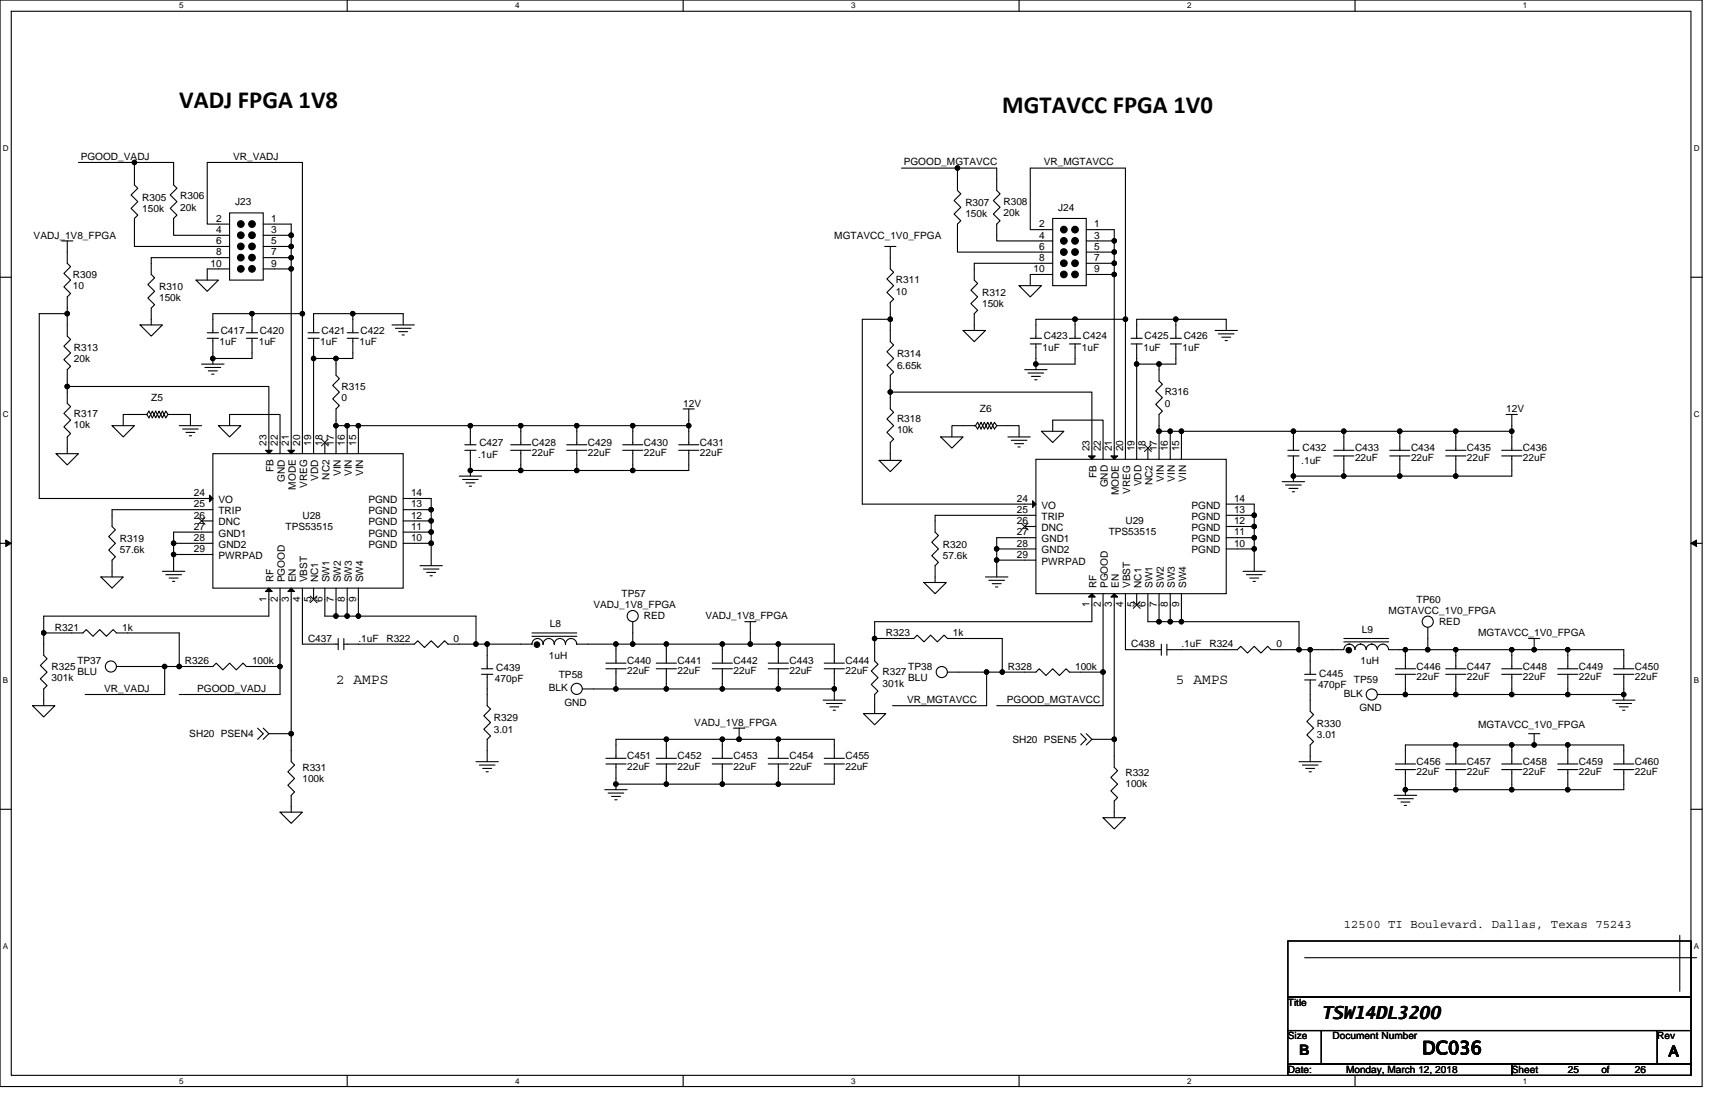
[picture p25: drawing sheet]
<svg xmlns="http://www.w3.org/2000/svg" width="432mm" height="279mm" viewBox="0 0 432 279" stroke-linecap="round" stroke-linejoin="round" font-family="sans-serif">
<defs><g id="words">
<g font-size="6.2">
<text x="45.1" y="27.1">VADJ FPGA 1V8</text>
<text x="252.3" y="28.5">MGTAVCC FPGA 1V0</text>
</g>
<g font-size="4.5">
<text x="332.7" y="256.5">TSW14DL3200</text>
<text x="358.1" y="265.3">DC036</text>
</g>
<g font-size="3.7">
<text x="84.6" y="172.1">2 AMPS</text>
<text x="296.1" y="172.1">5 AMPS</text>
<text x="327.1" y="265.6">B</text>
<text x="420.1" y="265.9">A</text>
</g>
<text font-size="3.1" x="338.3" y="233.7">12500 TI Boulevard. Dallas, Texas 75243</text>
<g font-size="2.5">
<text x="20.3" y="40.2">PGOOD_VADJ</text>
<text x="58.7" y="40.2">VR_VADJ</text>
<text x="227.5" y="41.6">PGOOD_MGTAVCC</text>
<text x="262.8" y="41.6">VR_MGTAVCC</text>
<text x="35.8" y="50.5">R305</text>
<text x="35.8" y="53.3">150k</text>
<text x="45.4" y="50.2">R306</text>
<text x="45.4" y="53">20k</text>
<text x="59.2" y="51.6">J23</text>
<text x="243.1" y="51.9">R307</text>
<text x="252.6" y="51.6">R308</text>
<text x="266.4" y="53">J24</text>
<text x="54.4" y="55.8">2</text>
<text x="54.4" y="58.6">4</text>
<text x="68.2" y="55.8">1</text>
<text x="68.2" y="58.6">3</text>
<text x="243.1" y="54.7">150k</text>
<text x="252.6" y="54.4">20k</text>
<text x="261.7" y="57.2">2</text>
<text x="275.5" y="57.2">1</text>
<text x="8.5" y="60">VADJ_1V8_FPGA</text>
<text x="54.4" y="61.4">6</text>
<text x="54.4" y="64.3">8</text>
<text x="68.2" y="61.4">5</text>
<text x="68.2" y="64.3">7</text>
<text x="210.1" y="60">MGTAVCC_1V0_FPGA</text>
<text x="261.7" y="60">4</text>
<text x="261.7" y="62.9">6</text>
<text x="261.7" y="65.7">8</text>
<text x="275.5" y="60">3</text>
<text x="275.5" y="62.9">5</text>
<text x="275.5" y="65.7">7</text>
<text x="18.4" y="69.9">R309</text>
<text x="53" y="67.1">10</text>
<text x="68.2" y="67.1">9</text>
<text x="225.6" y="71.3">R311</text>
<text x="260.2" y="68.5">10</text>
<text x="275.5" y="68.5">9</text>
<text x="18.4" y="72.7">10</text>
<text x="40" y="73">R310</text>
<text x="40" y="75.8">150k</text>
<text x="225.6" y="74.1">10</text>
<text x="247.3" y="74.4">R312</text>
<text x="247.3" y="77.3">150k</text>
<text x="18.6" y="88.2">R313</text>
<text x="55.3" y="86.8">1uF</text>
<text x="55.6" y="84">C417</text>
<text x="65.2" y="86.8">1uF</text>
<text x="65.4" y="84">C420</text>
<text x="80.6" y="86.8">1uF</text>
<text x="80.9" y="84">C421</text>
<text x="90.5" y="86.8">1uF</text>
<text x="90.8" y="84">C422</text>
<text x="225.8" y="89.9">R314</text>
<text x="262.5" y="88.2">1uF</text>
<text x="262.8" y="85.4">C423</text>
<text x="272.4" y="88.2">1uF</text>
<text x="272.6" y="85.4">C424</text>
<text x="287.9" y="88.2">1uF</text>
<text x="288.2" y="85.4">C425</text>
<text x="297.8" y="88.2">1uF</text>
<text x="298" y="85.4">C426</text>
<text x="18.6" y="91.1">20k</text>
<text x="225.8" y="92.8">6.65k</text>
<text x="38.1" y="100.9">Z5</text>
<text x="86" y="98.1">R315</text>
<text x="86" y="100.9">0</text>
<text x="293.2" y="99.5">R316</text>
<text x="18.6" y="104.9">R317</text>
<text x="18.6" y="107.7">10k</text>
<text x="172" y="102.3">12V</text>
<text x="225.8" y="106.3">R318</text>
<text x="246.7" y="103.8">Z6</text>
<text x="293.2" y="102.3">0</text>
<text x="379.2" y="103.8">12V</text>
<text x="67.1" y="112.2" transform="rotate(-90 67.1 112.2)">23</text>
<text x="69.9" y="112.2" transform="rotate(-90 69.9 112.2)">22</text>
<text x="72.7" y="112.2" transform="rotate(-90 72.7 112.2)">21</text>
<text x="75.5" y="112.2" transform="rotate(-90 75.5 112.2)">20</text>
<text x="78.4" y="112.2" transform="rotate(-90 78.4 112.2)">19</text>
<text x="81.2" y="112.2" transform="rotate(-90 81.2 112.2)">18</text>
<text x="84" y="112.2" transform="rotate(-90 84 112.2)">17</text>
<text x="86.8" y="112.2" transform="rotate(-90 86.8 112.2)">16</text>
<text x="89.6" y="112.2" transform="rotate(-90 89.6 112.2)">15</text>
<text x="120.7" y="112.2">C427</text>
<text x="133.9" y="112.2">C428</text>
<text x="148" y="112.2">C429</text>
<text x="162.1" y="112.2">C430</text>
<text x="176.2" y="112.2">C431</text>
<text x="225.8" y="109.1">10k</text>
<text x="274.3" y="113.6" transform="rotate(-90 274.3 113.6)">23</text>
<text x="277.1" y="113.6" transform="rotate(-90 277.1 113.6)">22</text>
<text x="280" y="113.6" transform="rotate(-90 280 113.6)">21</text>
<text x="282.8" y="113.6" transform="rotate(-90 282.8 113.6)">20</text>
<text x="285.6" y="113.6" transform="rotate(-90 285.6 113.6)">19</text>
<text x="288.4" y="113.6" transform="rotate(-90 288.4 113.6)">18</text>
<text x="291.2" y="113.6" transform="rotate(-90 291.2 113.6)">17</text>
<text x="294" y="113.6" transform="rotate(-90 294 113.6)">16</text>
<text x="296.9" y="113.6" transform="rotate(-90 296.9 113.6)">15</text>
<text x="327.9" y="113.6">C432</text>
<text x="341.2" y="113.6">C433</text>
<text x="355.3" y="113.6">C434</text>
<text x="369.4" y="113.6">C435</text>
<text x="383.5" y="113.6">C436</text>
<text x="68.9" y="118.9" transform="rotate(-90 68.9 118.9)">FB</text>
<text x="85.8" y="119.8" transform="rotate(-90 85.8 119.8)">VIN</text>
<text x="88.6" y="119.8" transform="rotate(-90 88.6 119.8)">VIN</text>
<text x="91.4" y="119.8" transform="rotate(-90 91.4 119.8)">VIN</text>
<text x="120.4" y="115.3">.1uF</text>
<text x="133.9" y="114.7">22uF</text>
<text x="148" y="114.7">22uF</text>
<text x="162.1" y="114.7">22uF</text>
<text x="176.2" y="114.7">22uF</text>
<text x="327.6" y="116.7">.1uF</text>
<text x="341.2" y="116.2">22uF</text>
<text x="355.3" y="116.2">22uF</text>
<text x="369.4" y="116.2">22uF</text>
<text x="383.5" y="116.2">22uF</text>
<text x="48.8" y="124.9">24</text>
<text x="71.7" y="121.3" transform="rotate(-90 71.7 121.3)">GND</text>
<text x="74.5" y="123.2" transform="rotate(-90 74.5 123.2)">MODE</text>
<text x="77.3" y="122.8" transform="rotate(-90 77.3 122.8)">VREG</text>
<text x="80.1" y="121" transform="rotate(-90 80.1 121)">VDD</text>
<text x="83" y="120.7" transform="rotate(-90 83 120.7)">NC2</text>
<text x="103.5" y="124.9">14</text>
<text x="276.1" y="120.3" transform="rotate(-90 276.1 120.3)">FB</text>
<text x="278.9" y="122.7" transform="rotate(-90 278.9 122.7)">GND</text>
<text x="281.7" y="124.7" transform="rotate(-90 281.7 124.7)">MODE</text>
<text x="284.5" y="124.2" transform="rotate(-90 284.5 124.2)">VREG</text>
<text x="287.4" y="122.4" transform="rotate(-90 287.4 122.4)">VDD</text>
<text x="290.2" y="122.1" transform="rotate(-90 290.2 122.1)">NC2</text>
<text x="293" y="121.3" transform="rotate(-90 293 121.3)">VIN</text>
<text x="295.8" y="121.3" transform="rotate(-90 295.8 121.3)">VIN</text>
<text x="298.6" y="121.3" transform="rotate(-90 298.6 121.3)">VIN</text>
<text x="48.8" y="127.7">25</text>
<text x="48.8" y="130.5">26</text>
<text x="55" y="126.6">VO</text>
<text x="55" y="129.4">TRIP</text>
<text x="76.1" y="130.5">U28</text>
<text x="92.8" y="129.4">PGND</text>
<text x="92.8" y="126.6">PGND</text>
<text x="103.5" y="130.5">12</text>
<text x="103.5" y="127.7">13</text>
<text x="256" y="126.3">24</text>
<text x="256" y="129.1">25</text>
<text x="256" y="131.9">26</text>
<text x="262.2" y="128">VO</text>
<text x="262.2" y="130.9">TRIP</text>
<text x="283.4" y="132">U29</text>
<text x="300" y="130.9">PGND</text>
<text x="300" y="128">PGND</text>
<text x="310.7" y="131.9">12</text>
<text x="310.7" y="129.1">13</text>
<text x="310.7" y="126.3">14</text>
<text x="30.2" y="136.5">R319</text>
<text x="48.8" y="133.4">27</text>
<text x="48.8" y="136.2">28</text>
<text x="55" y="132.3">DNC</text>
<text x="55" y="135.1">GND1</text>
<text x="55" y="137.9">GND2</text>
<text x="71.9" y="133.4">TPS53515</text>
<text x="92.8" y="137.9">PGND</text>
<text x="92.8" y="135.1">PGND</text>
<text x="92.8" y="132.3">PGND</text>
<text x="103.5" y="136.2">10</text>
<text x="103.5" y="133.4">11</text>
<text x="237.4" y="137.9">R320</text>
<text x="256" y="134.7">27</text>
<text x="256" y="137.6">28</text>
<text x="262.2" y="133.7">DNC</text>
<text x="262.2" y="136.5">GND1</text>
<text x="279.1" y="134.8">TPS53515</text>
<text x="300" y="136.5">PGND</text>
<text x="300" y="133.7">PGND</text>
<text x="310.7" y="137.6">10</text>
<text x="310.7" y="134.7">11</text>
<text x="30.2" y="139.3">57.6k</text>
<text x="48.8" y="139">29</text>
<text x="55" y="140.7">PWRPAD</text>
<text x="237.4" y="140.7">57.6k</text>
<text x="256" y="140.4">29</text>
<text x="262.2" y="139.3">GND2</text>
<text x="262.2" y="142.1">PWRPAD</text>
<text x="300" y="139.3">PGND</text>
<text x="68.9" y="146.6" transform="rotate(-90 68.9 146.6)">RF</text>
<text x="71.7" y="146.6" transform="rotate(-90 71.7 146.6)">PGOOD</text>
<text x="74.5" y="146.6" transform="rotate(-90 74.5 146.6)">EN</text>
<text x="77.3" y="146.6" transform="rotate(-90 77.3 146.6)">VBST</text>
<text x="80.1" y="146.6" transform="rotate(-90 80.1 146.6)">NC1</text>
<text x="83" y="146.6" transform="rotate(-90 83 146.6)">SW1</text>
<text x="85.8" y="146.6" transform="rotate(-90 85.8 146.6)">SW2</text>
<text x="88.6" y="146.6" transform="rotate(-90 88.6 146.6)">SW3</text>
<text x="91.4" y="146.6" transform="rotate(-90 91.4 146.6)">SW4</text>
<text x="276.1" y="148" transform="rotate(-90 276.1 148)">RF</text>
<text x="278.9" y="148" transform="rotate(-90 278.9 148)">PGOOD</text>
<text x="281.7" y="148" transform="rotate(-90 281.7 148)">EN</text>
<text x="284.5" y="148" transform="rotate(-90 284.5 148)">VBST</text>
<text x="287.4" y="148" transform="rotate(-90 287.4 148)">NC1</text>
<text x="290.2" y="148" transform="rotate(-90 290.2 148)">SW1</text>
<text x="293" y="148" transform="rotate(-90 293 148)">SW2</text>
<text x="295.8" y="148" transform="rotate(-90 295.8 148)">SW3</text>
<text x="298.6" y="148" transform="rotate(-90 298.6 148)">SW4</text>
<text x="67.1" y="151.4" transform="rotate(-90 67.1 151.4)">1</text>
<text x="69.9" y="151.4" transform="rotate(-90 69.9 151.4)">2</text>
<text x="72.7" y="151.4" transform="rotate(-90 72.7 151.4)">3</text>
<text x="75.5" y="151.4" transform="rotate(-90 75.5 151.4)">4</text>
<text x="78.4" y="151.4" transform="rotate(-90 78.4 151.4)">5</text>
<text x="81.2" y="151.4" transform="rotate(-90 81.2 151.4)">6</text>
<text x="84" y="151.4" transform="rotate(-90 84 151.4)">7</text>
<text x="86.8" y="151.4" transform="rotate(-90 86.8 151.4)">8</text>
<text x="89.6" y="151.4" transform="rotate(-90 89.6 151.4)">9</text>
<text x="149.4" y="153.1">VADJ_1V8_FPGA</text>
<text x="156.5" y="150.3">TP57</text>
<text x="162.1" y="155.9">RED</text>
<text x="177.6" y="155.9">VADJ_1V8_FPGA</text>
<text x="274.3" y="152.8" transform="rotate(-90 274.3 152.8)">1</text>
<text x="277.1" y="152.8" transform="rotate(-90 277.1 152.8)">2</text>
<text x="280" y="152.8" transform="rotate(-90 280 152.8)">3</text>
<text x="282.8" y="152.8" transform="rotate(-90 282.8 152.8)">4</text>
<text x="285.6" y="152.8" transform="rotate(-90 285.6 152.8)">5</text>
<text x="288.4" y="152.8" transform="rotate(-90 288.4 152.8)">6</text>
<text x="291.2" y="152.8" transform="rotate(-90 291.2 152.8)">7</text>
<text x="294" y="152.8" transform="rotate(-90 294 152.8)">8</text>
<text x="296.9" y="152.8" transform="rotate(-90 296.9 152.8)">9</text>
<text x="349.6" y="154.5">MGTAVCC_1V0_FPGA</text>
<text x="356.7" y="151.7">TP60</text>
<text x="13.8" y="158.7">R321</text>
<text x="30.8" y="158.7">1k</text>
<text x="77.6" y="161.6">C437</text>
<text x="90.2" y="161.6">.1uF</text>
<text x="97.3" y="161.6">R322</text>
<text x="114.2" y="161.6">0</text>
<text x="138.5" y="157.9">L8</text>
<text x="223" y="160.1">R323</text>
<text x="239.9" y="160.1">1k</text>
<text x="342.9" y="159.3">L9</text>
<text x="362.3" y="157.3">RED</text>
<text x="372.2" y="160.1">MGTAVCC_1V0_FPGA</text>
<text x="19.5" y="167.2">TP37</text>
<text x="46.5" y="167.2">R326</text>
<text x="63.5" y="167.2">100k</text>
<text x="138.2" y="165.8">1uH</text>
<text x="157.9" y="167.2">C440</text>
<text x="170.6" y="167.2">C441</text>
<text x="184.7" y="167.2">C442</text>
<text x="198.8" y="167.2">C443</text>
<text x="212.9" y="167.2">C444</text>
<text x="284.8" y="163">C438</text>
<text x="297.5" y="163">.1uF</text>
<text x="304.5" y="163">R324</text>
<text x="321.4" y="163">0</text>
<text x="342.6" y="167.2">1uH</text>
<text x="13" y="168.6">R325</text>
<text x="13" y="171.4">301k</text>
<text x="19.5" y="170">BLU</text>
<text x="124.6" y="171.7">470pF</text>
<text x="124.9" y="168.9">C439</text>
<text x="138.2" y="174">BLK</text>
<text x="140.7" y="170.6">TP58</text>
<text x="157.9" y="169.7">22uF</text>
<text x="170.6" y="169.7">22uF</text>
<text x="184.7" y="169.7">22uF</text>
<text x="198.8" y="169.7">22uF</text>
<text x="212.9" y="169.7">22uF</text>
<text x="222.2" y="170">R327</text>
<text x="222.2" y="172.8">301k</text>
<text x="228.7" y="168.6">TP38</text>
<text x="228.7" y="171.4">BLU</text>
<text x="253.8" y="168.6">R328</text>
<text x="270.7" y="168.6">100k</text>
<text x="331.9" y="173.1">470pF</text>
<text x="332.1" y="170.3">C445</text>
<text x="340.9" y="172">TP59</text>
<text x="356.7" y="168.6">C446</text>
<text x="356.7" y="171.1">22uF</text>
<text x="369.4" y="168.6">C447</text>
<text x="369.4" y="171.1">22uF</text>
<text x="383.5" y="168.6">C448</text>
<text x="383.5" y="171.1">22uF</text>
<text x="397.6" y="168.6">C449</text>
<text x="397.6" y="171.1">22uF</text>
<text x="411.6" y="168.6">C450</text>
<text x="411.6" y="171.1">22uF</text>
<text x="26.2" y="174.1">VR_VADJ</text>
<text x="49.6" y="174.1">PGOOD_VADJ</text>
<text x="142.1" y="177.6">GND</text>
<text x="228.4" y="177">VR_MGTAVCC</text>
<text x="253.5" y="177">PGOOD_MGTAVCC</text>
<text x="338.3" y="175.4">BLK</text>
<text x="342.3" y="179">GND</text>
<text x="47.7" y="185.5">SH20 PSEN4</text>
<text x="124.4" y="181.6">R329</text>
<text x="124.4" y="184.4">3.01</text>
<text x="174.8" y="182.7">VADJ_1V8_FPGA</text>
<text x="331.6" y="183">R330</text>
<text x="331.6" y="185.8">3.01</text>
<text x="372.2" y="183.3">MGTAVCC_1V0_FPGA</text>
<text x="157.9" y="191.2">C451</text>
<text x="170.6" y="191.2">C452</text>
<text x="184.7" y="191.2">C453</text>
<text x="198.8" y="191.2">C454</text>
<text x="212.9" y="191.2">C455</text>
<text x="254.9" y="186.9">SH20 PSEN5</text>
<text x="76.1" y="194">R331</text>
<text x="76.1" y="196.8">100k</text>
<text x="157.9" y="193.7">22uF</text>
<text x="170.6" y="193.7">22uF</text>
<text x="184.7" y="193.7">22uF</text>
<text x="198.8" y="193.7">22uF</text>
<text x="212.9" y="193.7">22uF</text>
<text x="283.4" y="195.4">R332</text>
<text x="356.7" y="192.6">C456</text>
<text x="356.7" y="195.1">22uF</text>
<text x="369.4" y="192.6">C457</text>
<text x="369.4" y="195.1">22uF</text>
<text x="383.5" y="192.6">C458</text>
<text x="383.5" y="195.1">22uF</text>
<text x="397.6" y="192.6">C459</text>
<text x="397.6" y="195.1">22uF</text>
<text x="411.6" y="192.6">C460</text>
<text x="411.6" y="195.1">22uF</text>
<text x="283.4" y="198.2">100k</text>
<text x="324.3" y="253.2">Title</text>
<text x="324.3" y="261.6">Size</text>
<text x="335.5" y="261.6">Document Number</text>
<text x="417.3" y="261.6">Rev</text>
<text x="324.3" y="270.1">Date:</text>
<text x="338.9" y="270.1">Monday, March 12, 2018</text>
<text x="380.6" y="270.1">Sheet</text>
<text x="394.7" y="270.1">25</text>
<text x="403.2" y="270.1">of</text>
<text x="411.6" y="270.1">26</text>
</g>
<g font-size="2">
<text x="45.1" y="2.1">5</text>
<text x="129.7" y="2.1">4</text>
<text x="214.3" y="2.1">3</text>
<text x="298.9" y="2.1">2</text>
<text x="383.5" y="2.1">1</text>
<text x=".7" y="38.1">D</text>
<text x="426.5" y="38.1">D</text>
<text x=".7" y="105.1">C</text>
<text x="426.5" y="105.1">C</text>
<text x=".7" y="172">B</text>
<text x="426.5" y="172">B</text>
<text x=".7" y="239">A</text>
<text x="426.5" y="239">A</text>
<text x="45.1" y="272.8">5</text>
<text x="129.7" y="272.8">4</text>
<text x="214.3" y="272.8">3</text>
<text x="298.9" y="272.8">2</text>
<text x="383.5" y="272.8">1</text>
</g>
</g></defs>
<path d="M0 0h428.6v273.5h-428.6zM2.8 2.8h422.9v267.9h-422.9z" fill="none" stroke="#000" stroke-width=".28"/>
<g fill="#fff">
<path d="M45.1 .3h1.1v2.3h-1.1z"/>
<path d="M45.1 271h1.1v2.2h-1.1z"/>
</g>
<path d="M87.4 0v2.8M87.4 270.7v2.8" fill="none" stroke="#000" stroke-width=".28"/>
<g fill="#fff">
<path d="M129.7 .3h1.1v2.3h-1.1z"/>
<path d="M129.7 271h1.1v2.2h-1.1z"/>
</g>
<path d="M172 0v2.8M172 270.7v2.8" fill="none" stroke="#000" stroke-width=".28"/>
<g fill="#fff">
<path d="M214.3 .3h1.1v2.3h-1.1z"/>
<path d="M214.3 271h1.1v2.2h-1.1z"/>
</g>
<path d="M256.6 0v2.8M256.6 270.7v2.8" fill="none" stroke="#000" stroke-width=".28"/>
<g fill="#fff">
<path d="M298.9 .3h1.1v2.3h-1.1z"/>
<path d="M298.9 271h1.1v2.2h-1.1z"/>
</g>
<path d="M341.2 0v2.8M341.2 270.7v2.8" fill="none" stroke="#000" stroke-width=".28"/>
<g fill="#fff">
<path d="M383.5 .3h1.1v2.3h-1.1z"/>
<path d="M383.5 271h1.1v2.2h-1.1z"/>
<path d="M.7 36.3h1.5v2.3h-1.5z"/>
<path d="M426.5 36.3h1.4v2.3h-1.4z"/>
<path d="M.7 103.3h1.5v2.2h-1.5z"/>
<path d="M426.5 103.3h1.4v2.2h-1.4z"/>
</g>
<path d="M0 69.8h2.8M425.7 69.8h2.9" fill="none" stroke="#000" stroke-width=".28"/>
<g fill="#fff">
<path d="M.7 170.2h1.4v2.3h-1.4z"/>
<path d="M426.5 170.2h1.3v2.3h-1.3z"/>
</g>
<path d="M0 136.8h2.8M425.7 136.8h2.9" fill="none" stroke="#000" stroke-width=".28"/>
<path d="M1.4 135.9l1.4 .9-1.4 .8zM425.7 136.8l1.4-.9v1.7z" fill="#000" stroke="#000" stroke-width=".25"/>
<g fill="#fff">
<path d="M.7 237.2h1.4v2.2h-1.4z"/>
<path d="M426.4 237.2h1.4v2.2h-1.4z"/>
</g>
<g fill="none" stroke="#000" stroke-width=".28">
<path d="M19.7 40.9h14.1v5.6l.9 .9-1.7 1.7 1.7 1.7-1.7 1.7 1.7 1.6-.9 .9v7h24M33.8 40.9h9.9v5.6l.9 .9-1.7 1.7 1.7 1.7-1.7 1.7 1.7 1.6-.9 .9v4.2h14.1M57.8 53.6h8.5v16.9h-8.5zM57.8 56.4h-5.6v-15.5h23.9v38.1M66.3 56.4h7v2.8M73.3 59.2h-7M73.3 59.2v2.8M227 42.3h14.1v5.6l.8 .9-1.7 1.7 1.7 1.7-1.7 1.7 1.7 1.7-.8 .8v7.1h23.9M241.1 42.3h9.9v5.6l.8 .9-1.7 1.7 1.7 1.7-1.7 1.7 1.7 1.7-.8 .8v4.2h14M265 55h8.5v16.9h-8.5zM265 57.8h-5.6v-15.5h24v38.1M273.5 57.8h7v2.8"/>
<path d="M15.5 60.6h2.9M16.9 79v5.6l.9 .8-1.7 1.7 1.7 1.7-1.7 1.7 1.7 1.7-.9 .8v4.3M16.9 60.6v5.7l.9 .8-1.7 1.7 1.7 1.7-1.7 1.7 1.7 1.7-.9 .8v4.3M16.9 79h-7v46.5h43.7M49.4 70.5h5.6l-2.8 2.8zM57.8 67.7h-5.6v2.8M57.8 64.9h-19.7v4.2l.8 .8-1.7 1.7 1.7 1.7-1.7 1.7 1.7 1.7-.8 .9v4.2M63.5 79h-9.9v4.8M63.5 79v4.8M63.5 79h12.6M66.3 62h7M73.3 64.9v2.8"/>
<path d="M73.3 62v2.9M73.3 67.7v46.5M73.3 67.7h-7M73.3 64.9h-7M76.1 79v35.2M88.8 79h-9.8v4.8M88.8 79v4.8M88.8 79h12.7v2.8M222.8 62h2.8M224.2 62v5.7l.8 .8-1.7 1.7 1.7 1.7-1.7 1.7 1.7 1.7-.8 .8v4.3M256.6 71.9h5.6l-2.8 2.8zM265 69.1h-5.6v2.8"/>
<path d="M265 66.3h-19.7v4.2l.8 .9-1.6 1.6 1.6 1.7-1.6 1.7 1.6 1.7-.8 .9v4.2M273.5 69.1h7M273.5 66.3h7M273.5 60.6h7M280.5 66.3v2.8M280.5 63.5h-7M280.5 63.5v2.8M280.5 60.6v2.9M280.5 69.1v46.5M16.9 97.3v4.2l.9 .9-1.7 1.7 1.7 1.6-1.7 1.7 1.7 1.7-.9 .9v4.2M16.9 97.3h50.8v16.9M35.3 81.8h5.6l-2.8 2.8z"/>
<path d="M50.8 91.7h5.6M51.6 92.5h4M52.2 83.8h2.8M52.2 85.2h2.8M52.5 93.3h2.2M53.3 94.2h.6M53.6 85.2v5M53.6 90.2v1.5M62 83.8h2.9M62 85.2h2.9M63.5 85.2v5h-9.9M77.6 83.8h2.8"/>
<path d="M77.6 85.2h2.8M79 90.2v24M79 90.2h5.6M79 85.2v5M84.6 90.2v4.3l.8 .8-1.6 1.7 1.6 1.7-1.6 1.7 1.6 1.7-.8 .8v4.2M87.4 83.8h2.8M87.4 85.2h2.8M88.8 85.2v5h-4.2M98.7 81.8h5.6M99.5 82.6h4M100.4 83.5h2.2M101.2 84.3h.6"/>
<path d="M224.2 80.4v5.6l.8 .8-1.7 1.7 1.7 1.7-1.7 1.7 1.7 1.7-.8 .9v4.2M224.2 98.7v4.2l.8 .9-1.7 1.7 1.7 1.6-1.7 1.7 1.7 1.7-.8 .9v4.5M224.2 80.4h-7.1v46.5h43.7M224.2 98.7h50.7v16.9M242.5 83.2h5.6l-2.8 2.8zM258 93h5.6M258.8 93.9h4M259.4 85.2h2.8M259.4 86.6h2.8M259.7 94.7h2.2M260.5 95.6h.6M260.8 86.6v5.1"/>
<path d="M260.8 91.7v1.3M269.3 85.2h2.8M269.3 86.6h2.8M270.7 86.6v5.1h-9.9M270.7 80.4h-9.9v4.8M270.7 80.4v4.8M270.7 80.4h12.7M283.4 80.4v35.2M284.8 85.2h2.8M284.8 86.6h2.8M286.2 86.6v5.1M286.2 91.7v23.9"/>
<path d="M286.2 91.7h5.6M291.8 91.7v4.2l.9 .8-1.7 1.7 1.7 1.7-1.7 1.7 1.7 1.7-.9 .8v4.3M294.6 85.2h2.9M294.6 86.6h2.9M296.1 80.4h-9.9v4.8M296.1 86.6v5.1h-4.3M296.1 80.4v4.8M296.1 80.4h12.6v2.8M305.9 83.2h5.7M306.8 84h3.9M307.6 84.9h2.3M308.5 85.7h.5"/>
<path d="M14.1 114.2h5.6l-2.8 2.8zM28.2 107.1h5.6l-2.8 2.9zM37 104.3h-6v2.8M42.3 104.3h5.6v2.8M42.3 104.3l-.6-.8-.8 1.7-.9-1.7-.8 1.7-.8-1.7-.9 1.7-.5-.9M42.3 104.3l-.6 .9-.8-1.7-.9 1.7-.8-1.7-.8 1.7-.9-1.7-.5 .8M45.1 107.1h5.7M46 108h3.9M46.8 108.8h2.3M47.7 109.7h.5M53.6 114.2h47.9v33.8h-47.9zM55 107.1h5.6l-2.8 2.9z"/>
<path d="M57.8 107.1v-2.8h12.7v9.9M81.8 111.4v2.8M84.6 107.1h2.8M84.6 107.1v7.1M87.4 107.1h2.8M87.4 107.1v7.1M90.2 107.1v7.1M90.2 107.1h28.2M115.6 119.8h5.6M117 112h2.8M117 113.3h2.8M118.4 118.4h12.7"/>
<path d="M118.4 107.1h12.7M118.4 113.3v5.1M118.4 118.4v1.4M118.4 107.1v4.9M128.6 113.3h5M128.6 112h5M131.1 118.4h14.1M131.1 107.1h14.1M131.1 113.3v5.1M131.1 107.1v4.9M142.7 113.3h5M142.7 112h5"/>
<path d="M145.2 118.4h14.1M145.2 107.1h14.1M145.2 113.3v5.1M145.2 107.1v4.9M156.8 113.3h5M156.8 112h5M159.3 107.1h14.1M159.3 113.3v5.1M159.3 107.1v4.9M170.9 113.3h5M170.9 112h5M172 102.9h2.8"/>
<path d="M173.4 102.9v4.2M173.4 107.1v4.9M173.4 113.3v5.1h-14.1M221.3 115.9h5.7l-2.8 2.8zM236.9 110h5.6l-2.8 2.8zM245.6 107.1h-5.9v2.9M251 107.1h5.6v2.9M251 107.1l-.6-.8-.9 1.7-.8-1.7-.9 1.7-.8-1.7-.9 1.7-.5-.9M251 107.1l-.6 .9-.9-1.7-.8 1.7-.9-1.7-.8 1.7-.9-1.7-.5 .8M253.8 110h5.6M254.6 110.8h4M255.5 111.7h2.2"/>
<path d="M256.3 112.5h.6M260.8 115.6h47.9v33.8h-47.9zM262.2 108.6h5.7l-2.9 2.8zM265 108.6v-2.9h12.7v9.9M289 112.8v2.8M291.8 108.6h2.8M291.8 108.6v7M294.6 108.6h2.9M294.6 108.6v7M297.5 108.6h28.1M297.5 108.6v7M324.3 113.3h2.8"/>
<path d="M324.3 114.8h2.8M325.6 119.8h12.7M325.6 119.8v1.4M325.6 108.6v4.7M325.6 108.6h12.7M325.6 114.8v5M335.8 114.8h5.1M335.8 113.3h5.1M338.3 119.8h14.1M338.3 114.8v5M338.3 108.6v4.7M338.3 108.6h14.1"/>
<path d="M349.9 114.8h5.1M349.9 113.3h5.1M352.4 114.8v5M352.4 108.6v4.7M352.4 119.8h14.1M352.4 108.6h14.1M364 114.8h5.1M364 113.3h5.1M366.5 108.6h14.1M366.5 114.8v5M366.5 108.6v4.7M378.1 114.8h5.1"/>
<path d="M378.1 113.3h5.1M379.2 104.3h2.8M380.6 114.8v5h-14.1M380.6 108.6v4.7M380.6 104.3v4.3M43.7 136.8h9.9M43.7 139.6h9.9M43.7 136.8v2.8M43.7 139.6v4.2M50.8 131.1h2.8M53.6 133.9h-9.9v2.9M53.6 128.3h-25.4v4.2l.9 .9-1.7 1.7 1.7 1.7-1.7 1.7 1.7 1.6-.9 .9v4.2"/>
<path d="M101.5 125.5h7.1v2.8M101.5 128.3h7.1M101.5 131.1h7.1M101.5 133.9h7.1M101.5 136.8h7.1M108.6 128.3v2.8M108.6 131.1v2.8M108.6 133.9v2.9M108.6 136.8v5.6M116.5 120.7h3.9M117.3 121.5h2.2M118.2 122.4h.5"/>
<path d="M251 138.2v2.8M258 132.5h2.8M260.8 135.3h-9.8v2.9M260.8 138.2h-9.8M260.8 129.7h-25.4v4.2l.9 .9-1.7 1.7 1.7 1.7-1.7 1.7 1.7 1.6-.9 .9v4.2M308.7 126.9h7.1v2.8M308.7 132.5h7.1M308.7 135.3h7.1M308.7 138.2h7.1M315.8 129.7h-7.1M315.8 129.7v2.8M315.8 132.5v2.8"/>
<path d="M315.8 135.3v2.9M315.8 138.2v5.6M322.8 121.2h5.7M323.7 122.1h3.9M324.5 122.9h2.3M325.4 123.8h.5M11 159.3h9.9l.8-.8 1.7 1.7 1.7-1.7 1.7 1.7 1.7-1.7 .8 .8h15.8v8.5M11 159.3v5.7l.9 .8-1.7 1.7 1.7 1.7-1.7 1.7 1.7 1.7-.9 .8v4.2M25.4 145.2h5.6l-2.8 2.8zM40.9 143.8h5.6M41.7 144.7h4M42.6 145.5h2.3"/>
<path d="M43.4 146.3h.6M67.7 148v7.1h-56.7v4.2M70.5 148v19.8M73.3 148v36.7M76.1 148v14.1h9.1M79 148v2.9M81.8 148v7.1h2.8M84.6 155.1h2.8M84.6 148v7.1M87.4 155.1h2.8M87.4 148v7.1M90.2 155.1h29.6v7"/>
<path d="M90.2 148v7.1M105.7 142.4h5.7M106.6 143.2h3.9M107.4 144.1h2.3M108.3 144.9h.5M133.9 159.3h11.3M159.3 156.5v5.6M187.5 156.5h2.8M188.9 156.5v5.6M232.6 146.6h5.7l-2.9 2.8zM248.1 145.2h5.7M249 146.1h3.9"/>
<path d="M249.8 146.9h2.3M250.7 147.7h.5M251 141h9.8M251 141v4.2M274.9 149.4v7.1h-54.7v4.2M277.7 149.4v19.8M280.5 149.4v36.7M283.4 149.4v14.1h9M286.2 149.4v2.9M289 149.4v7.1h2.8M291.8 156.5h2.8M291.8 149.4v7.1"/>
<path d="M294.6 156.5h2.9M294.6 149.4v7.1M297.5 156.5h29.6v7M297.5 149.4v7.1M313 143.8h5.6M313.8 144.7h4M314.7 145.5h2.2M315.5 146.3h.6M359.5 157.9v5.6M8.2 177.6h5.6l-2.8 2.9zM29.3 167.8h12.2M41.5 167.8v7h-20.1"/>
<path d="M41.5 167.8h3.6M45.1 167.8h8.5l.8-.9 1.7 1.7 1.7-1.7 1.7 1.7 1.7-1.7 .8 .9h8.5M70.5 167.8v7h-25.4M85.2 160.7v2.8M86.6 160.7v2.8M119.8 162.1h-7l-.8-.8-1.7 1.7-1.7-1.7-1.7 1.7-1.7-1.7-.9 .8h-17.7M119.8 162.1h2.9M121.2 168.3h2.9M121.2 169.7h2.9M122.7 169.7v7.9l.8 .9-1.7 1.7 1.7 1.7-1.7 1.7 1.7 1.7-.8 .8v5.6M122.7 162.1v6.2M133.9 160.2h11.3"/>
<path d="M136.7 162.1a1.4 1.4 0 0 0-1.4-1.4 1.38 1.38 0 0 0-1.4 1.4h-11.2M136.8 162.1a1.38 1.38 0 0 1 1.4-1.4 1.4 1.4 0 0 1 1.4 1.4 1.38 1.38 0 0 1 1.4-1.4 1.4 1.4 0 0 1 1.4 1.4 1.42 1.42 0 0 1 1.4-1.4 1.42 1.42 0 0 1 1.4 1.4h9.9M146.6 173.4h8.5M152.5 168.3h5.1M152.5 166.9h5.1M155.1 168.3v5.1M155.1 173.4h12.7M155.1 162.1h4.2M155.1 162.1v4.8M159.3 162.1h8.5M165.2 168.3h5.1M165.2 166.9h5.1"/>
<path d="M167.8 168.3v5.1M167.8 162.1h14.1M167.8 173.4h14.1M167.8 162.1v4.8M179.3 168.3h5.1M179.3 166.9h5.1M181.9 162.1v4.8M181.9 168.3v5.1M181.9 162.1h7M181.9 173.4h14.1M188.9 162.1h7.1M193.4 168.3h5.1"/>
<path d="M193.4 166.9h5.1M196 168.3v5.1M196 162.1h14.1v4.8M196 162.1v4.8M196 173.4h14.1M207.2 176.2h5.7M207.5 168.3h5.1M207.5 166.9h5.1M208.1 177.1h3.9M208.9 177.9h2.3M209.8 178.8h.6M210.1 168.3v5.1"/>
<path d="M210.1 173.4v2.8M217.4 179.6h5.6l-2.8 2.8zM220.2 160.7h9.9l.8-.8 1.7 1.7 1.7-1.7 1.7 1.7 1.7-1.7 .8 .8h13.8v8.5M220.2 160.7v5.7l.9 .8-1.7 1.7 1.7 1.7-1.7 1.7 1.7 1.7-.9 .8v4.8M238.5 169.2h9.9M248.4 169.2v8.4h-23.7M248.4 169.2h3.9M252.3 169.2h8.5l.9-.9 1.7 1.7 1.6-1.7 1.7 1.7 1.7-1.7 .9 .9h8.4M277.7 169.2v8.4h-26.7M292.4 162.1v2.9M293.8 162.1v2.9M293.8 163.5h17.8l.8-.8 1.7 1.7 1.7-1.7 1.7 1.7 1.7-1.7 .8 .8h7.1"/>
<path d="M327.1 163.5h2.8M328.5 169.7h2.8M328.5 171.2h2.8M329.9 171.2v7.8l.8 .9-1.7 1.7 1.7 1.7-1.7 1.7 1.7 1.7-.8 .8v4.2M329.9 163.5v6.2M338.3 161.6h11.3M338.3 160.7h11.3M344 163.5a1.41 1.41 0 0 0-1.4-1.4 1.41 1.41 0 0 0-1.5 1.4 1.4 1.4 0 0 0-1.4-1.4 1.37 1.37 0 0 0-1.4 1.4h-8.4M344 163.5a1.38 1.38 0 0 1 1.4-1.4 1.4 1.4 0 0 1 1.4 1.4M346.8 174.8h7M349.6 163.5a1.41 1.41 0 0 0-1.4-1.4 1.41 1.41 0 0 0-1.4 1.4M349.6 163.5h4.2"/>
<path d="M351.3 169.7h5.1M351.3 168.3h5.1M353.8 169.7v5.1M353.8 163.5h5.7M353.8 163.5v4.8M353.8 174.8h12.7M359.5 163.5h7M364 169.7h5.1M364 168.3h5.1M366.5 163.5h14.1M366.5 174.8h14.1M366.5 169.7v5.1"/>
<path d="M366.5 163.5v4.8M378.1 169.7h5.1M378.1 168.3h5.1M380.6 163.5h5.7M380.6 163.5v4.8M380.6 174.8h14.1M380.6 169.7v5.1M384.9 160.7h2.8M386.3 163.5h8.4M386.3 160.7v2.8M392.2 169.7h5.1M392.2 168.3h5.1"/>
<path d="M394.7 169.7v5.1M394.7 163.5h14.1v4.8M394.7 174.8h14.1M394.7 163.5v4.8M406 176.2h5.6M406.3 169.7h5.1M406.3 168.3h5.1M406.9 177.1h3.9M407.7 177.9h2.3M408.5 178.8h.6M408.8 169.7v5.1M408.8 174.8v1.4"/>
<path d="M64.9 183.3l1.4 1.4-1.4 1.4M66.3 183.3l1.4 1.4M67.7 184.7h5.6M67.7 184.7l-1.4 1.4M73.3 184.7v7l.9 .9-1.7 1.7 1.7 1.7-1.7 1.7 1.7 1.6-.9 .9v4.2M119.8 191.7h5.7M120.7 192.6h3.9M121.5 193.4h2.3M122.4 194.3h.5M152.3 198.8h5.6M152.5 192.3h5.1M152.5 190.9h5.1"/>
<path d="M153.1 199.6h4M155.1 197.4v1.4M155.1 197.4h12.7M155.1 192.3v5.1M165.2 192.3h5.1M165.2 190.9h5.1M167.8 192.3v5.1M167.8 186.1h-12.7v4.8M167.8 186.1h14.1M167.8 186.1v4.8M167.8 197.4h14.1M179.3 192.3h5.1"/>
<path d="M179.3 190.9h5.1M181.9 192.3v5.1M181.9 186.1v4.8M181.9 186.1h4.2M181.9 197.4h14.1M184.7 183.3h2.8M186.1 186.1h9.9M186.1 183.3v2.8M193.4 192.3h5.1M193.4 190.9h5.1M196 192.3v5.1M196 186.1h14.1v4.8"/>
<path d="M196 186.1v4.8M207.5 192.3h5.1M207.5 190.9h5.1M210.1 192.3v5.1h-14.1M272.1 184.7l1.4 1.4-1.4 1.4M273.5 184.7l1.4 1.4M274.9 186.1h5.6M274.9 186.1l-1.4 1.4M280.5 186.1v7l.9 .9-1.7 1.7 1.7 1.7-1.7 1.7 1.7 1.7-.9 .8v4.2M327.1 191.7h5.6M327.9 192.6h4M328.8 193.4h2.2"/>
<path d="M329.6 194.3h.6M351.3 193.7h5.1M351.3 192.3h5.1M353.8 193.7v5.1M353.8 198.8h12.7M353.8 198.8v1.4M364 193.7h5.1M364 192.3h5.1M366.5 198.8h14.1M366.5 187.5h14.1M366.5 193.7v5.1M366.5 187.5v4.8"/>
<path d="M366.5 187.5h-12.7v4.8M378.1 193.7h5.1M378.1 192.3h5.1M380.6 198.8h14.1M380.6 193.7v5.1M380.6 187.5h5.7M380.6 187.5v4.8M384.9 184.7h2.8M386.3 187.5h8.4M386.3 184.7v2.8M392.2 193.7h5.1M392.2 192.3h5.1"/>
<path d="M394.7 193.7v5.1M394.7 187.5h14.1v4.8M394.7 187.5v4.8M406.3 193.7h5.1M406.3 192.3h5.1M408.8 193.7v5.1h-14.1M0 203.7h2.8M70.5 204.4h5.6l-2.8 2.8zM154 200.5h2.2M154.8 201.3h.6M277.7 205.8h5.7l-2.9 2.9zM351 200.2h5.7"/>
<path d="M351.9 201h3.9M352.7 201.9h2.3M353.6 202.7h.5M425.7 203.7h2.9M324.3 236.9h101.4v14.1h-101.4zM422.9 235.4v14.1M324.3 251h101.4v8.4h-101.4zM324.3 259.4h8.4v8.5h-8.4zM328.5 241.1h98.7M332.7 259.4h84.6v8.5h-84.6zM417.3 259.4h8.4v8.5h-8.4zM324.3 267.9h56.3v2.8h-56.3z"/>
<path d="M380.6 267.9h45.1v2.8h-45.1z"/>
<circle cx="159.3" cy="155.1" r="1.4"/>
<circle cx="359.5" cy="156.5" r="1.4"/>
<circle cx="27.9" cy="167.8" r="1.4"/>
<circle cx="145.2" cy="173.4" r="1.4"/>
<circle cx="237.1" cy="169.2" r="1.4"/>
<circle cx="345.4" cy="174.8" r="1.4"/>
</g>
<g fill="#000" stroke="#000" stroke-width=".28">
<path d="M66.8 113.3h1.7l-.8 .9zM72.5 113.3h1.7l-.9 .9zM274.1 114.8h1.7l-.9 .8zM279.7 114.8h1.7l-.9 .8zM52.7 124.6l.9 .9-.9 .8zM260 126l.8 .9-.8 .8zM66.8 148.9l.9-.9 .8 .9zM72.5 148.9l.8-.9 .9 .9zM274.9 149.4l.9 .9h-1.7zM280.5 149.4l.9 .9h-1.7z"/>
<circle cx="33.8" cy="40.9" r=".55"/>
<circle cx="60.6" cy="59.2" r=".84"/>
<circle cx="60.6" cy="56.4" r=".84"/>
<circle cx="63.4" cy="59.2" r=".84"/>
<circle cx="63.4" cy="56.4" r=".84"/>
<circle cx="73.3" cy="59.2" r=".57"/>
<circle cx="241.1" cy="42.3" r=".55"/>
<circle cx="267.9" cy="57.8" r=".84"/>
<circle cx="270.7" cy="57.8" r=".84"/>
<circle cx="16.9" cy="78.9" r=".56"/>
<circle cx="60.6" cy="62" r=".84"/>
<circle cx="60.6" cy="64.8" r=".84"/>
<circle cx="60.6" cy="67.7" r=".84"/>
<circle cx="63.4" cy="78.9" r=".55"/>
<circle cx="63.4" cy="62" r=".84"/>
<circle cx="63.4" cy="67.7" r=".84"/>
<circle cx="63.4" cy="64.8" r=".84"/>
<circle cx="73.3" cy="62" r=".56"/>
<circle cx="73.3" cy="67.7" r=".56"/>
<circle cx="73.3" cy="64.9" r=".56"/>
<circle cx="76.1" cy="78.9" r=".55"/>
<circle cx="88.8" cy="78.9" r=".55"/>
<circle cx="267.9" cy="66.3" r=".84"/>
<circle cx="267.9" cy="63.4" r=".84"/>
<circle cx="267.9" cy="60.6" r=".84"/>
<circle cx="267.9" cy="69.1" r=".84"/>
<circle cx="270.7" cy="63.4" r=".84"/>
<circle cx="270.7" cy="69.1" r=".84"/>
<circle cx="270.7" cy="66.3" r=".84"/>
<circle cx="270.7" cy="60.6" r=".84"/>
<circle cx="280.5" cy="66.3" r=".56"/>
<circle cx="280.5" cy="63.4" r=".55"/>
<circle cx="280.5" cy="60.6" r=".55"/>
<circle cx="280.5" cy="69.1" r=".55"/>
<circle cx="16.9" cy="97.3" r=".56"/>
<circle cx="53.6" cy="90.2" r=".55"/>
<circle cx="78.9" cy="90.2" r=".55"/>
<circle cx="84.6" cy="90.2" r=".55"/>
<circle cx="224.1" cy="80.4" r=".56"/>
<circle cx="224.2" cy="98.7" r=".55"/>
<circle cx="260.8" cy="91.6" r=".55"/>
<circle cx="270.7" cy="80.4" r=".57"/>
<circle cx="283.3" cy="80.4" r=".56"/>
<circle cx="286.2" cy="91.6" r=".55"/>
<circle cx="291.8" cy="91.6" r=".56"/>
<circle cx="296" cy="80.4" r=".56"/>
<circle cx="84.6" cy="107.1" r=".55"/>
<circle cx="87.4" cy="107.1" r=".56"/>
<circle cx="90.2" cy="107.1" r=".55"/>
<circle cx="118.4" cy="118.4" r=".55"/>
<circle cx="118.4" cy="107.1" r=".55"/>
<circle cx="131.1" cy="107.1" r=".55"/>
<circle cx="131.1" cy="118.4" r=".55"/>
<circle cx="145.2" cy="118.4" r=".55"/>
<circle cx="145.2" cy="107.1" r=".55"/>
<circle cx="159.3" cy="107.1" r=".55"/>
<circle cx="159.3" cy="118.4" r=".55"/>
<circle cx="173.4" cy="107.1" r=".55"/>
<circle cx="291.8" cy="108.6" r=".57"/>
<circle cx="294.6" cy="108.6" r=".56"/>
<circle cx="297.4" cy="108.6" r=".56"/>
<circle cx="325.6" cy="108.6" r=".56"/>
<circle cx="325.6" cy="119.8" r=".55"/>
<circle cx="338.3" cy="108.6" r=".56"/>
<circle cx="338.3" cy="119.8" r=".55"/>
<circle cx="352.4" cy="108.6" r=".56"/>
<circle cx="352.4" cy="119.8" r=".55"/>
<circle cx="366.5" cy="108.6" r=".56"/>
<circle cx="366.5" cy="119.8" r=".55"/>
<circle cx="380.6" cy="108.6" r=".56"/>
<circle cx="43.7" cy="136.7" r=".56"/>
<circle cx="43.7" cy="139.6" r=".55"/>
<circle cx="108.5" cy="136.7" r=".57"/>
<circle cx="108.6" cy="133.9" r=".56"/>
<circle cx="108.6" cy="131.1" r=".56"/>
<circle cx="108.6" cy="128.3" r=".56"/>
<circle cx="250.9" cy="138.2" r=".55"/>
<circle cx="315.8" cy="129.7" r=".56"/>
<circle cx="315.8" cy="135.3" r=".55"/>
<circle cx="315.8" cy="132.5" r=".55"/>
<circle cx="315.8" cy="138.2" r=".55"/>
<circle cx="11" cy="159.3" r=".55"/>
<circle cx="84.6" cy="155.1" r=".55"/>
<circle cx="87.4" cy="155.1" r=".56"/>
<circle cx="90.2" cy="155.1" r=".55"/>
<circle cx="250.9" cy="141" r=".55"/>
<circle cx="291.8" cy="156.5" r=".56"/>
<circle cx="294.6" cy="156.5" r=".55"/>
<circle cx="297.5" cy="156.5" r=".55"/>
<circle cx="41.4" cy="167.8" r=".55"/>
<circle cx="45.1" cy="167.8" r=".56"/>
<circle cx="70.5" cy="167.8" r=".55"/>
<circle cx="119.8" cy="162.1" r=".55"/>
<circle cx="122.7" cy="162.1" r=".56"/>
<circle cx="135.2" cy="162.3" r=".7"/>
<circle cx="155.1" cy="173.4" r=".55"/>
<circle cx="155.1" cy="162.1" r=".55"/>
<circle cx="159.3" cy="162.1" r=".55"/>
<circle cx="167.8" cy="173.4" r=".55"/>
<circle cx="167.8" cy="162.1" r=".55"/>
<circle cx="181.9" cy="173.4" r=".55"/>
<circle cx="181.9" cy="162.1" r=".55"/>
<circle cx="188.9" cy="162.1" r=".55"/>
<circle cx="196" cy="173.4" r=".55"/>
<circle cx="196" cy="162.1" r=".55"/>
<circle cx="210.1" cy="173.4" r=".55"/>
<circle cx="220.2" cy="160.7" r=".55"/>
<circle cx="248.4" cy="169.2" r=".55"/>
<circle cx="252.3" cy="169.2" r=".55"/>
<circle cx="277.7" cy="169.2" r=".56"/>
<circle cx="327.1" cy="163.5" r=".56"/>
<circle cx="329.9" cy="163.5" r=".55"/>
<circle cx="339.6" cy="163.7" r=".7"/>
<circle cx="353.8" cy="163.5" r=".55"/>
<circle cx="353.8" cy="174.8" r=".55"/>
<circle cx="359.5" cy="163.5" r=".55"/>
<circle cx="366.5" cy="174.8" r=".55"/>
<circle cx="366.5" cy="163.5" r=".55"/>
<circle cx="380.6" cy="174.8" r=".55"/>
<circle cx="380.6" cy="163.5" r=".55"/>
<circle cx="386.3" cy="163.5" r=".55"/>
<circle cx="394.7" cy="163.5" r=".55"/>
<circle cx="394.7" cy="174.8" r=".55"/>
<circle cx="408.8" cy="174.8" r=".55"/>
<circle cx="73.3" cy="184.7" r=".56"/>
<circle cx="155.1" cy="197.4" r=".55"/>
<circle cx="167.8" cy="186.1" r=".56"/>
<circle cx="167.8" cy="197.4" r=".55"/>
<circle cx="181.9" cy="186.1" r=".56"/>
<circle cx="181.9" cy="197.4" r=".55"/>
<circle cx="186.1" cy="186.1" r=".57"/>
<circle cx="196" cy="186.1" r=".56"/>
<circle cx="196" cy="197.4" r=".55"/>
<circle cx="280.5" cy="186.1" r=".56"/>
<circle cx="353.8" cy="198.8" r=".55"/>
<circle cx="366.5" cy="187.5" r=".55"/>
<circle cx="366.5" cy="198.8" r=".55"/>
<circle cx="380.6" cy="187.5" r=".55"/>
<circle cx="380.6" cy="198.8" r=".55"/>
<circle cx="386.3" cy="187.5" r=".55"/>
<circle cx="394.7" cy="198.8" r=".55"/>
<circle cx="394.7" cy="187.5" r=".55"/>
</g>
<path d="M80.9 110.5l1.8 1.7M82.6 110.5l-1.7 1.7M288.2 112l1.7 1.7M289.9 112l-1.8 1.7M49.9 130.3l1.7 1.7M51.6 130.3l-1.7 1.7M257.2 131.7l1.7 1.7M258.8 131.7l-1.7 1.7M78.1 150l1.7 1.7M79.8 150l-1.7 1.7M285.3 151.4l1.8 1.7M287 151.4l-1.7 1.7" fill="none" stroke="#000" stroke-width=".25"/>
<use href="#words"/>
</svg>
